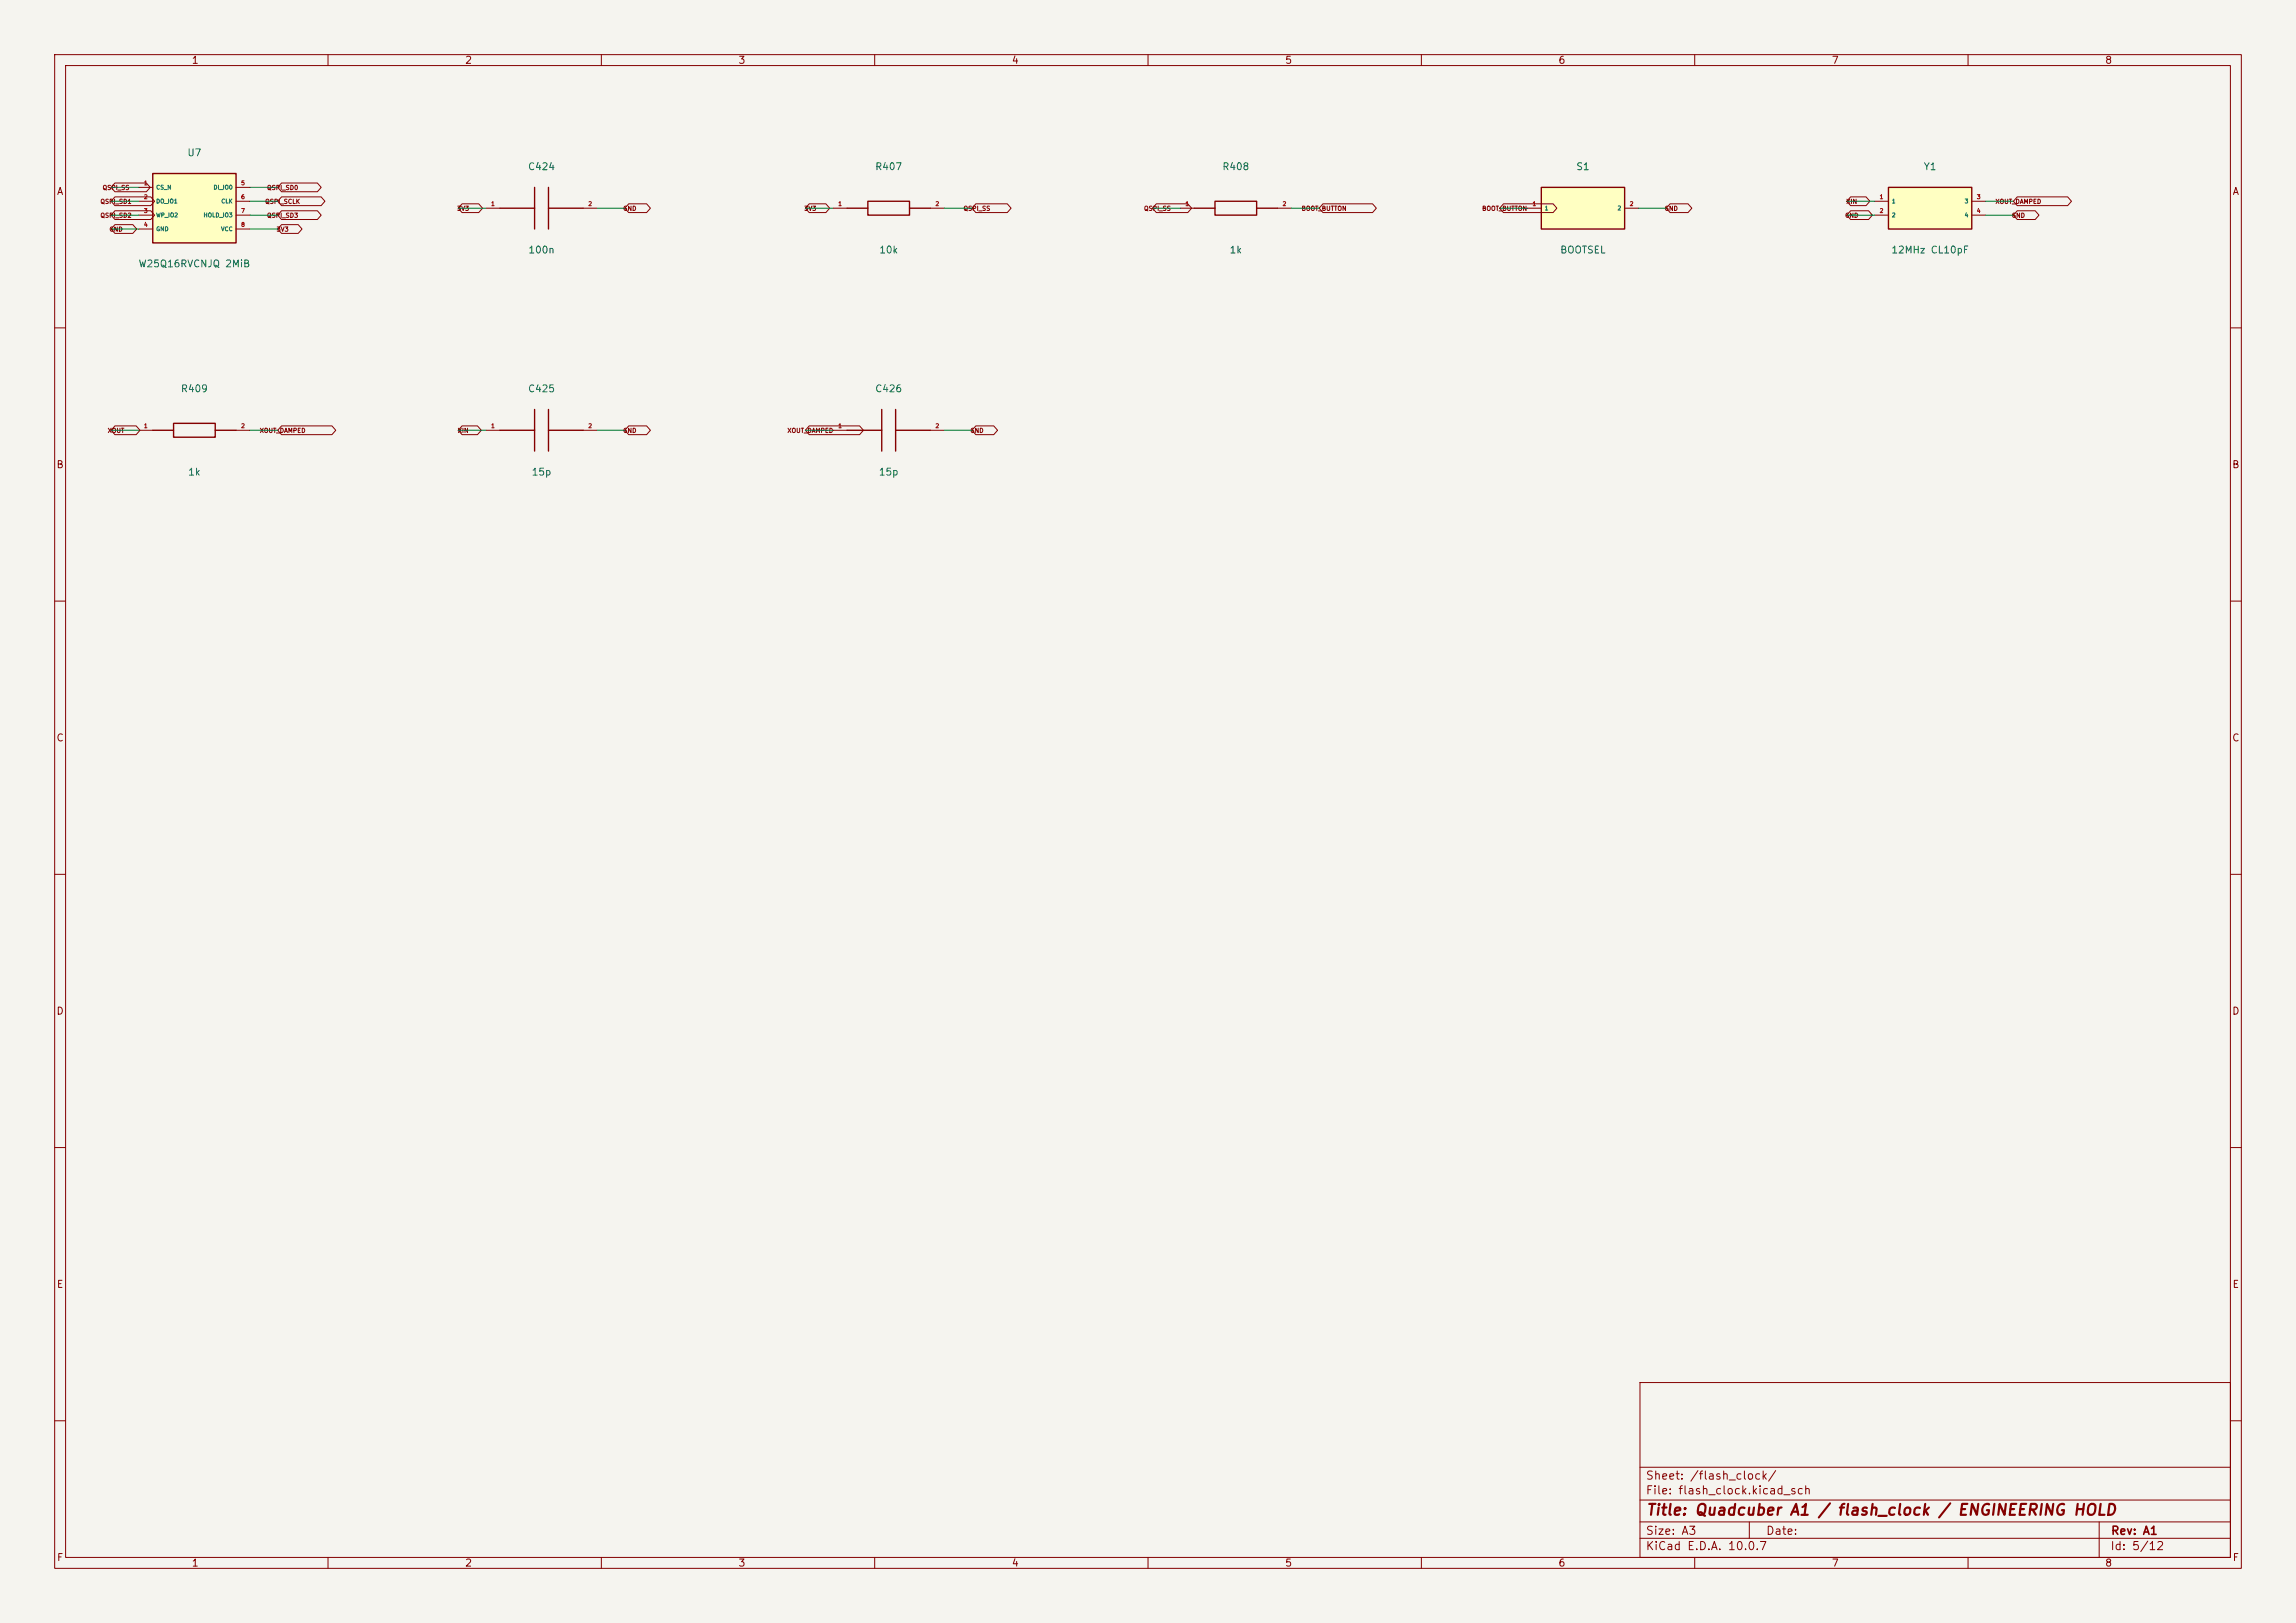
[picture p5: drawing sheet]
<svg xmlns="http://www.w3.org/2000/svg" width="420mm" height="297mm" viewBox="0 0 420 297" stroke-linecap="round" stroke-linejoin="round" font-family="sans-serif">
<defs><g id="words">
<text font-size="2" fill="#840000" x="301" y="277.8">Title: Quadcuber A1 / flash_clock / ENGINEERING HOLD</text>
<g font-size="1.5" fill="#840000">
<text x="300.9" y="273.8">File: flash_clock.kicad_sch</text>
<text x="300.9" y="271.1">Sheet: /flash_clock/</text>
<text x="300.9" y="281.2">Size: A3</text>
<text x="322.9" y="281.2">Date:</text>
<text x="386" y="281.2">Rev: A1</text>
<text x="300.9" y="284">KiCad E.D.A. 10.0.7</text>
<text x="385.9" y="284">Id: 5/12</text>
</g>
<g font-size="1.3" fill="#840000">
<text x="35" y="12">1</text>
<text x="85" y="12">2</text>
<text x="135" y="12">3</text>
<text x="185" y="12">4</text>
<text x="235" y="12">5</text>
<text x="285" y="12">6</text>
<text x="335" y="12">7</text>
<text x="385" y="12">8</text>
<text x="10.3" y="36">A</text>
<text x="408.3" y="36">A</text>
<text x="10.2" y="86">B</text>
<text x="408.2" y="86">B</text>
<text x="10.2" y="136">C</text>
<text x="408.2" y="136">C</text>
<text x="10.2" y="186">D</text>
<text x="408.2" y="186">D</text>
<text x="10.3" y="236">E</text>
<text x="408.3" y="236">E</text>
<text x="10.3" y="286">F</text>
<text x="35" y="287">1</text>
<text x="85" y="287">2</text>
<text x="135" y="287">3</text>
<text x="185" y="287">4</text>
<text x="235" y="287">5</text>
<text x="285" y="287">6</text>
<text x="335" y="287">7</text>
<text x="385" y="287">8</text>
<text x="408.3" y="286">F</text>
</g>
<g font-size="1.3" fill="#006464">
<text x="34.2" y="28.9">U7</text>
<text x="96.5" y="31.4">C424</text>
<text x="160" y="31.4">R407</text>
<text x="223.5" y="31.4">R408</text>
<text x="288.2" y="31.4">S1</text>
<text x="351.8" y="31.4">Y1</text>
<text x="96.5" y="46.7">100n</text>
<text x="160.7" y="46.7">10k</text>
<text x="224.8" y="46.7">1k</text>
<text x="285.3" y="46.7">BOOTSEL</text>
<text x="345.9" y="46.7">12MHz CL10pF</text>
<text x="25.2" y="49.2">W25Q16RVCNJQ 2MiB</text>
<text x="33" y="72.1">R409</text>
<text x="96.5" y="72.1">C425</text>
<text x="160" y="72.1">C426</text>
<text x="34.3" y="87.3">1k</text>
<text x="97.1" y="87.3">15p</text>
<text x="160.6" y="87.3">15p</text>
</g>
<g font-size=".8" fill="#840000">
<text x="18.7" y="35">QSPI_SS</text>
<text x="48.8" y="35">QSPI_SD0</text>
<text x="18.3" y="40">QSPI_SD2</text>
<text x="18.3" y="37.5">QSPI_SD1</text>
<text x="48.4" y="37.5">QSPI_SCLK</text>
<text x="48.8" y="40">QSPI_SD3</text>
<text x="83.5" y="38.8">3V3</text>
<text x="113.9" y="38.8">GND</text>
<text x="147" y="38.8">3V3</text>
<text x="176.2" y="38.8">QSPI_SS</text>
<text x="209.2" y="38.8">QSPI_SS</text>
<text x="238" y="38.8">BOOT_BUTTON</text>
<text x="271" y="38.8">BOOT_BUTTON</text>
<text x="304.4" y="38.8">GND</text>
<text x="337.4" y="40">GND</text>
<text x="337.6" y="37.5">XIN</text>
<text x="364.9" y="37.5">XOUT_DAMPED</text>
<text x="367.9" y="40">GND</text>
<text x="19.9" y="42.6">GND</text>
<text x="50.5" y="42.6">3V3</text>
<text x="19.6" y="79.4">XOUT</text>
<text x="47.4" y="79.4">XOUT_DAMPED</text>
<text x="83.6" y="79.4">XIN</text>
<text x="113.9" y="79.4">GND</text>
<text x="143.9" y="79.4">XOUT_DAMPED</text>
<text x="177.4" y="79.4">GND</text>
</g>
<g font-size=".8" fill="#a90000">
<text x="26.2" y="34.1">1</text>
<text x="44" y="34.1">5</text>
<text x="26.2" y="36.6">2</text>
<text x="26.2" y="39.1">3</text>
<text x="26.2" y="41.7">4</text>
<text x="44" y="36.6">6</text>
<text x="44" y="39.1">7</text>
<text x="44" y="41.7">8</text>
<text x="89.7" y="37.9">1</text>
<text x="107.5" y="37.9">2</text>
<text x="153.2" y="37.9">1</text>
<text x="171" y="37.9">2</text>
<text x="216.7" y="37.9">1</text>
<text x="234.5" y="37.9">2</text>
<text x="280.2" y="37.9">1</text>
<text x="298" y="37.9">2</text>
<text x="343.7" y="36.6">1</text>
<text x="343.7" y="39.1">2</text>
<text x="361.5" y="36.6">3</text>
<text x="361.5" y="39.1">4</text>
<text x="26.2" y="78.5">1</text>
<text x="44" y="78.5">2</text>
<text x="89.7" y="78.5">1</text>
<text x="107.5" y="78.5">2</text>
<text x="153.2" y="78.5">1</text>
<text x="171" y="78.5">2</text>
</g>
<g font-size=".8" fill="#006464">
<text x="28.5" y="34.9">CS_N</text>
<text x="39" y="34.9">DI_IO0</text>
<text x="28.5" y="37.4">DO_IO1</text>
<text x="28.5" y="39.9">WP_IO2</text>
<text x="37.1" y="39.9">HOLD_IO3</text>
<text x="40.4" y="37.4">CLK</text>
<text x="282.5" y="38.7">1</text>
<text x="295.8" y="38.7">2</text>
<text x="346" y="37.4">1</text>
<text x="346" y="39.9">2</text>
<text x="359.3" y="37.4">3</text>
<text x="359.3" y="39.9">4</text>
<text x="28.5" y="42.5">GND</text>
<text x="40.4" y="42.5">VCC</text>
</g>
</g></defs>
<path d="M0 0h420v297h-420z" fill="#f5f4ef" stroke="#f5f4ef" stroke-width=".18"/>
<g fill="none" stroke="#840000" stroke-width=".18">
<path d="M10 10h400v277h-400zM12 12h396v273h-396zM60 10v2M110 10v2M160 10v2M210 10v2M260 10v2M310 10v2M360 10v2M10 60h2M408 60h2M10 110h2"/>
<path d="M408 110h2M10 160h2M408 160h2M10 210h2M408 210h2M300 253h108v32h-108zM10 260h2M300 278.5h108M300 274.5h108M300 268.5h108M320 278.5v3M384 278.5v6.5"/>
<path d="M408 260h2M60 285v2M110 285v2M160 285v2M210 285v2M260 285v2M300 281.5h108M310 285v2M360 285v2"/>
</g>
<path d="M345.4 34.3h15.3v7.6h-15.3z" fill="#ffffc2"/>
<path d="M154.9 38.1h3.8M158.7 36.8h7.7v2.6h-7.7zM166.4 38.1h3.8M345.4 34.3h15.3v7.6h-15.3zM154.9 78.7h6.4M161.3 74.9v7.7M163.8 78.7h6.4M163.8 74.9v7.7" fill="none" stroke="#840000" stroke-width=".25"/>
<path d="M152.4 38.1h2.5M170.2 38.1h2.5M342.9 36.8h2.5M342.9 39.4h2.5M360.7 36.8h2.5M360.7 39.4h2.5M152.4 78.7h2.5M170.2 78.7h2.5" fill="none" stroke="#840000" stroke-width=".18"/>
<path d="M27.9 31.8h15.3v12.7h-15.3z" fill="#ffffc2"/>
<path d="M27.9 31.8h15.3v12.7h-15.3zM27.9 78.7h3.8M31.7 77.5h7.7v2.5h-7.7zM39.4 78.7h3.8" fill="none" stroke="#840000" stroke-width=".25"/>
<path d="M25.4 34.3h2.5M25.4 36.8h2.5M25.4 39.4h2.5M43.2 34.3h2.5M43.2 36.8h2.5M43.2 39.4h2.5M25.4 41.9h2.5M43.2 41.9h2.5M25.4 78.7h2.5M43.2 78.7h2.5" fill="none" stroke="#840000" stroke-width=".18"/>
<path d="M281.9 34.3h15.3v7.6h-15.3z" fill="#ffffc2"/>
<path d="M91.4 38.1h6.4M97.8 34.3v7.6M100.3 38.1h6.4M100.3 34.3v7.6M218.4 38.1h3.8M222.2 36.8h7.7v2.6h-7.7zM229.9 38.1h3.8M281.9 34.3h15.3v7.6h-15.3zM91.4 78.7h6.4M97.8 74.9v7.7M100.3 74.9v7.7M100.3 78.7h6.4" fill="none" stroke="#840000" stroke-width=".25"/>
<g fill="none" stroke="#840000" stroke-width=".18">
<path d="M21 38.6h6.6l.7 .8-.7 .8h-6.6l-.7-.8zM21 33.5h5.8l.7 .8-.7 .8h-5.8l-.7-.8zM21 36h6.6l.7 .8-.7 .8h-6.6l-.7-.8zM51.5 38.6h6.6l.7 .8-.7 .8h-6.6l-.7-.8zM51.5 36h7.2l.7 .8-.7 .8h-7.2l-.7-.8zM51.5 33.5h6.6l.7 .8-.7 .8h-6.6l-.7-.8zM84.5 37.3h3.1l.7 .8-.7 .8h-3.1l-.7-.8zM88.9 38.1h2.5M106.7 38.1h2.5M115 37.3h3.3l.7 .8-.7 .8h-3.3l-.7-.8zM148 37.3h3.1l.7 .8-.7 .8h-3.1l-.7-.8zM178.5 37.3h5.8l.7 .8-.7 .8h-5.8l-.7-.8z"/>
<path d="M211.5 37.3h5.8l.7 .8-.7 .8h-5.8l-.7-.8zM215.9 38.1h2.5M233.7 38.1h2.5M242 37.3h9.1l.7 .8-.7 .8h-9.1l-.7-.8zM275 37.3h9.1l.7 .8-.7 .8h-9.1l-.7-.8zM279.4 38.1h2.5M297.2 38.1h2.5M305.5 37.3h3.3l.7 .8-.7 .8h-3.3l-.7-.8zM338.5 36h2.8l.7 .8-.7 .8h-2.8l-.7-.8zM338.5 38.6h3.3l.7 .8-.7 .8h-3.3l-.7-.8zM369 36h9.2l.7 .8-.7 .8h-9.2l-.7-.8zM369 38.6h3.3l.7 .8-.7 .8h-3.3l-.7-.8z"/>
<path d="M21 41.1h3.3l.7 .8-.7 .8h-3.3l-.7-.8zM51.5 41.1h3l.7 .8-.7 .8h-3l-.7-.8zM21 77.9h3.9l.7 .8-.7 .8h-3.9l-.7-.8zM51.5 77.9h9.2l.7 .8-.7 .8h-9.2l-.7-.8zM84.5 77.9h2.8l.7 .8-.7 .8h-2.8l-.7-.8zM88.9 78.7h2.5M106.7 78.7h2.5M115 77.9h3.3l.7 .8-.7 .8h-3.3l-.7-.8zM148 77.9h9.2l.7 .8-.7 .8h-9.2l-.7-.8zM178.5 77.9h3.3l.7 .8-.7 .8h-3.3l-.7-.8z"/>
</g>
<g fill="none" stroke="#009600" stroke-width=".18">
<path d="M20.3 34.3h5.1M20.3 39.4h5.1M20.3 36.8h5.1M45.7 34.3h5.1M45.7 39.4h5.1M45.7 36.8h5.1M83.8 38.1h5.1M109.2 38.1h5.1M147.3 38.1h5.1M172.7 38.1h5.1M210.8 38.1h5.1M236.2 38.1h5.1"/>
<path d="M274.3 38.1h5.1M299.7 38.1h5.1M337.8 39.4h5.1M337.8 36.8h5.1M363.2 39.4h5.1M363.2 36.8h5.1M20.3 41.9h5.1M45.7 41.9h5.1M20.3 78.7h5.1M45.7 78.7h5.1M83.8 78.7h5.1M109.2 78.7h5.1"/>
<path d="M147.3 78.7h5.1M172.7 78.7h5.1"/>
</g>
<use href="#words"/>
</svg>
